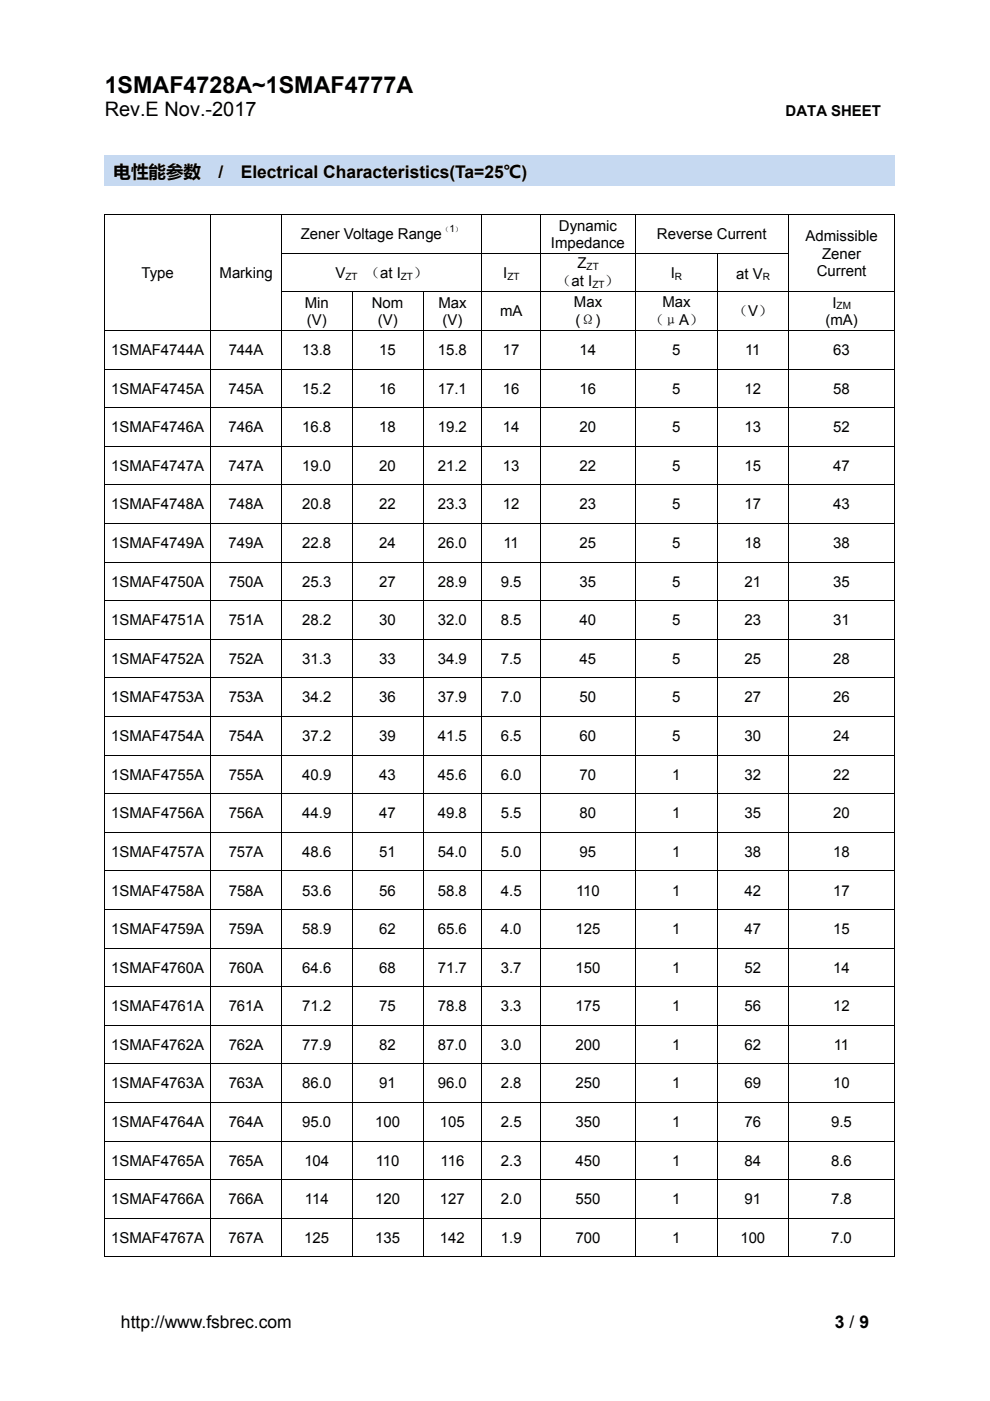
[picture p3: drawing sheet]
<svg xmlns="http://www.w3.org/2000/svg" width="210mm" height="297mm" viewBox="0 0 210 297" stroke-linecap="round" stroke-linejoin="round" font-family="sans-serif">
<defs><g id="words">
<text font-size="4.9" x="22.2" y="19.6">1SMAF4728A~1SMAF4777A</text>
<text font-size="4.2" x="22.2" y="24.6">Rev.E Nov.-2017</text>
<g font-size="3.7">
<text x="24.1" y="37.7">电性能参数</text>
<text x="46.3" y="37.7">/</text>
<text x="51.1" y="37.7">Electrical Characteristics(Ta=25℃)</text>
<text x="25.7" y="281.6">http://www.fsbrec.com</text>
<text x="177.1" y="281.6">3 / 9</text>
</g>
<g font-size="3.2">
<text x="166.6" y="24.6">DATA SHEET</text>
<text x="63.8" y="50.7">Zener Voltage Range</text>
<text x="116.9" y="52.5">Impedance</text>
<text x="118.6" y="48.9">Dynamic</text>
<text x="139.3" y="50.7">Reverse Current</text>
<text x="170.8" y="51.2">Admissible</text>
<text x="30" y="58.9">Type</text>
<text x="46.6" y="58.9">Marking</text>
<text x="71.1" y="58.9">V</text>
<text x="77.4" y="58.9">（at I</text>
<text x="87.6" y="58.9">）</text>
<text x="106.7" y="58.9">I</text>
<text x="122.5" y="56.9">Z</text>
<text x="142.3" y="58.9">I</text>
<text x="156.1" y="59.1">at V</text>
<text x="173.2" y="58.5">Current</text>
<text x="174.4" y="54.8">Zener</text>
<text x="64.6" y="65.3">Min</text>
<text x="78.9" y="65.3">Nom</text>
<text x="93" y="65.3">Max</text>
<text x="118" y="60.7">（at I</text>
<text x="121.7" y="65">Max</text>
<text x="128.2" y="60.7">）</text>
<text x="140.5" y="65">Max</text>
<text x="176.6" y="65.3">I</text>
<text x="65.1" y="68.9">(V)</text>
<text x="80.1" y="68.9">(V)</text>
<text x="93.9" y="68.9">(V)</text>
<text x="106.1" y="67.1">mA</text>
<text x="122.1" y="68.9">(Ω)</text>
<text x="137.7" y="68.9">（μA）</text>
<text x="155.5" y="67.1">（V）</text>
<text x="175.1" y="68.9">(mA)</text>
<text x="23.6" y="75.3">1SMAF4744A</text>
<text x="48.5" y="75.3">744A</text>
<text x="64.1" y="75.3">13.8</text>
<text x="80.4" y="75.3">15</text>
<text x="92.9" y="75.3">15.8</text>
<text x="106.7" y="75.3">17</text>
<text x="122.9" y="75.3">14</text>
<text x="142.6" y="75.3">5</text>
<text x="158" y="75.3">11</text>
<text x="176.7" y="75.3">63</text>
<text x="23.6" y="83.5">1SMAF4745A</text>
<text x="48.5" y="83.5">745A</text>
<text x="64.1" y="83.5">15.2</text>
<text x="80.4" y="83.5">16</text>
<text x="92.9" y="83.5">17.1</text>
<text x="106.7" y="83.5">16</text>
<text x="122.9" y="83.5">16</text>
<text x="142.6" y="83.5">5</text>
<text x="157.9" y="83.5">12</text>
<text x="176.7" y="83.5">58</text>
<text x="23.6" y="91.7">1SMAF4746A</text>
<text x="48.5" y="91.7">746A</text>
<text x="64.1" y="91.7">16.8</text>
<text x="80.4" y="91.7">18</text>
<text x="92.9" y="91.7">19.2</text>
<text x="106.7" y="91.7">14</text>
<text x="122.9" y="91.7">20</text>
<text x="142.6" y="91.7">5</text>
<text x="157.9" y="91.7">13</text>
<text x="176.7" y="91.7">52</text>
<text x="23.6" y="99.8">1SMAF4747A</text>
<text x="48.5" y="99.8">747A</text>
<text x="64.1" y="99.8">19.0</text>
<text x="80.4" y="99.8">20</text>
<text x="92.9" y="99.8">21.2</text>
<text x="106.7" y="99.8">13</text>
<text x="122.9" y="99.8">22</text>
<text x="142.6" y="99.8">5</text>
<text x="157.9" y="99.8">15</text>
<text x="176.7" y="99.8">47</text>
<text x="23.6" y="108">1SMAF4748A</text>
<text x="48.5" y="108">748A</text>
<text x="64.1" y="108">20.8</text>
<text x="80.4" y="108">22</text>
<text x="92.9" y="108">23.3</text>
<text x="106.7" y="108">12</text>
<text x="122.9" y="108">23</text>
<text x="142.6" y="108">5</text>
<text x="157.9" y="108">17</text>
<text x="176.7" y="108">43</text>
<text x="23.6" y="116.2">1SMAF4749A</text>
<text x="48.5" y="116.2">749A</text>
<text x="64.1" y="116.2">22.8</text>
<text x="80.4" y="116.2">24</text>
<text x="92.9" y="116.2">26.0</text>
<text x="106.8" y="116.2">11</text>
<text x="122.9" y="116.2">25</text>
<text x="142.6" y="116.2">5</text>
<text x="157.9" y="116.2">18</text>
<text x="176.7" y="116.2">38</text>
<text x="23.6" y="124.4">1SMAF4750A</text>
<text x="48.5" y="124.4">750A</text>
<text x="64.1" y="124.4">25.3</text>
<text x="80.4" y="124.4">27</text>
<text x="92.9" y="124.4">28.9</text>
<text x="106.2" y="124.4">9.5</text>
<text x="122.9" y="124.4">35</text>
<text x="142.6" y="124.4">5</text>
<text x="157.9" y="124.4">21</text>
<text x="176.7" y="124.4">35</text>
<text x="23.6" y="132.6">1SMAF4751A</text>
<text x="48.5" y="132.6">751A</text>
<text x="64.1" y="132.6">28.2</text>
<text x="80.4" y="132.6">30</text>
<text x="92.9" y="132.6">32.0</text>
<text x="106.2" y="132.6">8.5</text>
<text x="122.9" y="132.6">40</text>
<text x="142.6" y="132.6">5</text>
<text x="157.9" y="132.6">23</text>
<text x="176.7" y="132.6">31</text>
<text x="23.6" y="140.8">1SMAF4752A</text>
<text x="48.5" y="140.8">752A</text>
<text x="64.1" y="140.8">31.3</text>
<text x="80.4" y="140.8">33</text>
<text x="92.9" y="140.8">34.9</text>
<text x="106.2" y="140.8">7.5</text>
<text x="122.9" y="140.8">45</text>
<text x="142.6" y="140.8">5</text>
<text x="157.9" y="140.8">25</text>
<text x="176.7" y="140.8">28</text>
<text x="23.6" y="148.9">1SMAF4753A</text>
<text x="48.5" y="148.9">753A</text>
<text x="64.1" y="148.9">34.2</text>
<text x="80.4" y="148.9">36</text>
<text x="92.9" y="148.9">37.9</text>
<text x="106.2" y="148.9">7.0</text>
<text x="122.9" y="148.9">50</text>
<text x="142.6" y="148.9">5</text>
<text x="157.9" y="148.9">27</text>
<text x="176.7" y="148.9">26</text>
<text x="23.6" y="157.1">1SMAF4754A</text>
<text x="48.5" y="157.1">754A</text>
<text x="64.1" y="157.1">37.2</text>
<text x="80.4" y="157.1">39</text>
<text x="92.9" y="157.1">41.5</text>
<text x="106.2" y="157.1">6.5</text>
<text x="122.9" y="157.1">60</text>
<text x="142.6" y="157.1">5</text>
<text x="157.9" y="157.1">30</text>
<text x="176.7" y="157.1">24</text>
<text x="23.6" y="165.3">1SMAF4755A</text>
<text x="48.5" y="165.3">755A</text>
<text x="64.1" y="165.3">40.9</text>
<text x="80.4" y="165.3">43</text>
<text x="92.9" y="165.3">45.6</text>
<text x="106.2" y="165.3">6.0</text>
<text x="122.9" y="165.3">70</text>
<text x="142.6" y="165.3">1</text>
<text x="157.9" y="165.3">32</text>
<text x="176.7" y="165.3">22</text>
<text x="23.6" y="173.5">1SMAF4756A</text>
<text x="48.5" y="173.5">756A</text>
<text x="64.1" y="173.5">44.9</text>
<text x="80.4" y="173.5">47</text>
<text x="92.9" y="173.5">49.8</text>
<text x="106.2" y="173.5">5.5</text>
<text x="122.9" y="173.5">80</text>
<text x="142.6" y="173.5">1</text>
<text x="157.9" y="173.5">35</text>
<text x="176.7" y="173.5">20</text>
<text x="23.6" y="181.7">1SMAF4757A</text>
<text x="48.5" y="181.7">757A</text>
<text x="64.1" y="181.7">48.6</text>
<text x="80.4" y="181.7">51</text>
<text x="92.9" y="181.7">54.0</text>
<text x="106.2" y="181.7">5.0</text>
<text x="122.9" y="181.7">95</text>
<text x="142.6" y="181.7">1</text>
<text x="157.9" y="181.7">38</text>
<text x="176.7" y="181.7">18</text>
<text x="23.6" y="189.9">1SMAF4758A</text>
<text x="48.5" y="189.9">758A</text>
<text x="64.1" y="189.9">53.6</text>
<text x="80.5" y="189.9">56</text>
<text x="92.9" y="189.9">58.8</text>
<text x="106.2" y="189.9">4.5</text>
<text x="122.2" y="189.9">110</text>
<text x="142.6" y="189.9">1</text>
<text x="157.9" y="189.9">42</text>
<text x="176.7" y="189.9">17</text>
<text x="23.6" y="198">1SMAF4759A</text>
<text x="48.5" y="198">759A</text>
<text x="64.1" y="198">58.9</text>
<text x="80.4" y="198">62</text>
<text x="92.9" y="198">65.6</text>
<text x="106.2" y="198">4.0</text>
<text x="122.1" y="198">125</text>
<text x="142.6" y="198">1</text>
<text x="157.9" y="198">47</text>
<text x="176.7" y="198">15</text>
<text x="23.6" y="206.2">1SMAF4760A</text>
<text x="48.5" y="206.2">760A</text>
<text x="64.1" y="206.2">64.6</text>
<text x="80.4" y="206.2">68</text>
<text x="92.9" y="206.2">71.7</text>
<text x="106.2" y="206.2">3.7</text>
<text x="122.1" y="206.2">150</text>
<text x="142.6" y="206.2">1</text>
<text x="157.9" y="206.2">52</text>
<text x="176.7" y="206.2">14</text>
<text x="23.6" y="214.4">1SMAF4761A</text>
<text x="48.5" y="214.4">761A</text>
<text x="64.1" y="214.4">71.2</text>
<text x="80.4" y="214.4">75</text>
<text x="92.9" y="214.4">78.8</text>
<text x="106.2" y="214.4">3.3</text>
<text x="122.1" y="214.4">175</text>
<text x="142.6" y="214.4">1</text>
<text x="157.9" y="214.4">56</text>
<text x="176.7" y="214.4">12</text>
<text x="23.6" y="222.6">1SMAF4762A</text>
<text x="48.5" y="222.6">762A</text>
<text x="64.1" y="222.6">77.9</text>
<text x="80.4" y="222.6">82</text>
<text x="92.9" y="222.6">87.0</text>
<text x="106.2" y="222.6">3.0</text>
<text x="122.1" y="222.6">200</text>
<text x="142.6" y="222.6">1</text>
<text x="157.9" y="222.6">62</text>
<text x="176.8" y="222.6">11</text>
<text x="23.6" y="230.8">1SMAF4763A</text>
<text x="48.5" y="230.8">763A</text>
<text x="64.1" y="230.8">86.0</text>
<text x="80.4" y="230.8">91</text>
<text x="92.9" y="230.8">96.0</text>
<text x="106.2" y="230.8">2.8</text>
<text x="122.1" y="230.8">250</text>
<text x="142.6" y="230.8">1</text>
<text x="157.9" y="230.8">69</text>
<text x="176.7" y="230.8">10</text>
<text x="23.6" y="239">1SMAF4764A</text>
<text x="48.5" y="239">764A</text>
<text x="64.1" y="239">95.0</text>
<text x="79.6" y="239">100</text>
<text x="93.3" y="239">105</text>
<text x="106.2" y="239">2.5</text>
<text x="122.1" y="239">350</text>
<text x="142.6" y="239">1</text>
<text x="157.9" y="239">76</text>
<text x="176.3" y="239">9.5</text>
<text x="23.6" y="247.1">1SMAF4765A</text>
<text x="48.5" y="247.1">765A</text>
<text x="64.6" y="247.1">104</text>
<text x="79.7" y="247.1">110</text>
<text x="93.4" y="247.1">116</text>
<text x="106.3" y="247.1">2.3</text>
<text x="122.1" y="247.1">450</text>
<text x="142.6" y="247.1">1</text>
<text x="157.9" y="247.1">84</text>
<text x="176.3" y="247.1">8.6</text>
<text x="23.6" y="255.3">1SMAF4766A</text>
<text x="48.5" y="255.3">766A</text>
<text x="64.7" y="255.3">114</text>
<text x="79.6" y="255.3">120</text>
<text x="93.3" y="255.3">127</text>
<text x="106.3" y="255.3">2.0</text>
<text x="122.1" y="255.3">550</text>
<text x="142.6" y="255.3">1</text>
<text x="157.9" y="255.3">91</text>
<text x="176.3" y="255.3">7.8</text>
<text x="23.6" y="263.5">1SMAF4767A</text>
<text x="48.5" y="263.5">767A</text>
<text x="64.5" y="263.5">125</text>
<text x="79.6" y="263.5">135</text>
<text x="93.3" y="263.5">142</text>
<text x="106.3" y="263.5">1.9</text>
<text x="122.1" y="263.5">700</text>
<text x="142.6" y="263.5">1</text>
<text x="157" y="263.5">100</text>
<text x="176.3" y="263.5">7.0</text>
</g>
<g font-size="2.1">
<text x="95.3" y="49.1">1</text>
<text x="73.3" y="59.3">ZT</text>
<text x="85" y="59.3">ZT</text>
<text x="107.6" y="59.3">ZT</text>
<text x="124.4" y="57.2">ZT</text>
<text x="143.2" y="59.3">R</text>
<text x="161.8" y="59.4">R</text>
<text x="125.6" y="61.1">ZT</text>
<text x="177.4" y="65.6">ZM</text>
</g>
<g font-size="1.6">
<text x="93.7" y="49.1">（</text>
<text x="96.5" y="49.1">）</text>
</g>
</g></defs>
<g fill="#c6d9f1">
<path d="M22.2 33.1h167.6v6.3h-167.6z"/>
<path d="M24.1 33.1h165.6v6.3h-165.6z"/>
</g>
<path d="M22.1 45.4h.2v.2h-.2zM22.1 53.6h.2v.2h-.2zM44.6 53.6h.2v.2h-.2zM189.7 53.6h.2v.2h-.2zM22.1 61.8h.2v.2h-.2zM44.6 61.8h.2v.2h-.2zM189.7 266.4h.2v.2h-.2z" fill="#000"/>
<g fill="none" stroke="#000" stroke-width=".21">
<path d="M22.1 45.5h167.8M22.2 45.6v8M22.2 53.8v8M44.7 45.6v8M44.7 53.8v8M59.6 53.7h107.7M59.7 45.6v8M59.7 53.8v8M102.2 45.6v8M102.2 53.8v8M114.7 45.6v8M114.7 53.8v8"/>
<path d="M134.7 45.6v8M134.7 53.8v8M152.2 53.8v8M167.2 45.6v8M167.2 53.8v8M189.8 45.6v8M189.8 53.8v8M22.1 70.1h167.8M22.1 78.3h167.8M22.2 62v8M22.2 70.1v8.1M22.2 78.3v8"/>
<path d="M44.7 62v8M44.7 70.1v8.1M44.7 78.3v8M59.6 61.9h130.3M59.7 62v8M59.7 70.1v8.1M59.7 78.3v8M74.7 62v8M74.7 70.1v8.1M74.7 78.3v8M89.7 62v8M89.7 70.1v8.1"/>
<path d="M89.7 78.3v8M102.2 62v8M102.2 70.1v8.1M102.2 78.3v8M114.7 62v8M114.7 70.1v8.1M114.7 78.3v8M134.7 62v8M134.7 70.1v8.1M134.7 78.3v8M152.2 62v8M152.2 70.1v8.1"/>
<path d="M152.2 78.3v8M167.2 62v8M167.2 70.1v8.1M167.2 78.3v8M189.8 62v8M189.8 70.1v8.1M189.8 78.3v8M22.1 86.4h167.8M22.1 94.6h167.8M22.2 86.5v8M22.2 94.7v8M44.7 86.5v8"/>
<path d="M44.7 94.7v8M59.7 86.5v8M59.7 94.7v8M74.7 86.5v8M74.7 94.7v8M89.7 86.5v8M89.7 94.7v8M102.2 86.5v8M102.2 94.7v8M114.7 86.5v8M114.7 94.7v8M134.7 86.5v8"/>
<path d="M134.7 94.7v8M152.2 86.5v8M152.2 94.7v8M167.2 86.5v8M167.2 94.7v8M189.8 86.5v8M189.8 94.7v8M22.1 102.8h167.8M22.1 111h167.8M22.1 119.2h167.8M22.2 102.9v8M22.2 111.1v8"/>
<path d="M22.2 119.3v8M44.7 102.9v8M44.7 111.1v8M44.7 119.3v8M59.7 102.9v8M59.7 111.1v8M59.7 119.3v8M74.7 102.9v8M74.7 111.1v8M74.7 119.3v8M89.7 102.9v8M89.7 111.1v8"/>
<path d="M89.7 119.3v8M102.2 102.9v8M102.2 111.1v8M102.2 119.3v8M114.7 102.9v8M114.7 111.1v8M114.7 119.3v8M134.7 102.9v8M134.7 111.1v8M134.7 119.3v8M152.2 102.9v8M152.2 111.1v8"/>
<path d="M152.2 119.3v8M167.2 102.9v8M167.2 111.1v8M167.2 119.3v8M189.8 102.9v8M189.8 111.1v8M189.8 119.3v8M22.1 127.4h167.8M22.1 135.5h167.8M22.2 127.4v8M22.2 135.6v8M44.7 127.4v8"/>
<path d="M44.7 135.6v8M59.7 127.4v8M59.7 135.6v8M74.7 127.4v8M74.7 135.6v8M89.7 127.4v8M89.7 135.6v8M102.2 127.4v8M102.2 135.6v8M114.7 127.4v8M114.7 135.6v8M134.7 127.4v8"/>
<path d="M134.7 135.6v8M152.2 127.4v8M152.2 135.6v8M167.2 127.4v8M167.2 135.6v8M189.8 127.4v8M189.8 135.6v8M22.1 143.7h167.8M22.1 151.9h167.8M22.2 143.8v8M22.2 152v8M44.7 143.8v8"/>
<path d="M44.7 152v8M59.7 143.8v8M59.7 152v8M74.7 143.8v8M74.7 152v8M89.7 143.8v8M89.7 152v8M102.2 143.8v8M102.2 152v8M114.7 143.8v8M114.7 152v8M134.7 143.8v8"/>
<path d="M134.7 152v8M152.2 143.8v8M152.2 152v8M167.2 143.8v8M167.2 152v8M189.8 143.8v8M189.8 152v8M22.1 160.1h167.8M22.1 168.3h167.8M22.1 176.5h167.8M22.2 160.2v8M22.2 168.4v8"/>
<path d="M22.2 176.6v8M44.7 160.2v8M44.7 168.4v8M44.7 176.6v8M59.7 160.2v8M59.7 168.4v8M59.7 176.6v8M74.7 160.2v8M74.7 168.4v8M74.7 176.6v8M89.7 160.2v8M89.7 168.4v8"/>
<path d="M89.7 176.6v8M102.2 160.2v8M102.2 168.4v8M102.2 176.6v8M114.7 160.2v8M114.7 168.4v8M114.7 176.6v8M134.7 160.2v8M134.7 168.4v8M134.7 176.6v8M152.2 160.2v8M152.2 168.4v8"/>
<path d="M152.2 176.6v8M167.2 160.2v8M167.2 168.4v8M167.2 176.6v8M189.8 160.2v8M189.8 168.4v8M189.8 176.6v8M22.1 184.6h167.8M22.1 192.8h167.8M22.2 184.7v8M22.2 192.9v8M44.7 184.7v8"/>
<path d="M44.7 192.9v8M59.7 184.7v8M59.7 192.9v8M74.7 184.7v8M74.7 192.9v8M89.7 184.7v8M89.7 192.9v8M102.2 184.7v8M102.2 192.9v8M114.7 184.7v8M114.7 192.9v8M134.7 184.7v8"/>
<path d="M134.7 192.9v8M152.2 184.7v8M152.2 192.9v8M167.2 184.7v8M167.2 192.9v8M189.8 184.7v8M189.8 192.9v8M22.1 201h167.8M22.1 209.2h167.8M22.1 217.4h167.8M22.2 201.1v8M22.2 209.3v8"/>
<path d="M22.2 217.5v8M44.7 201.1v8M44.7 209.3v8M44.7 217.5v8M59.7 201.1v8M59.7 209.3v8M59.7 217.5v8M74.7 201.1v8M74.7 209.3v8M74.7 217.5v8M89.7 201.1v8M89.7 209.3v8"/>
<path d="M89.7 217.5v8M102.2 201.1v8M102.2 209.3v8M102.2 217.5v8M114.7 201.1v8M114.7 209.3v8M114.7 217.5v8M134.7 201.1v8M134.7 209.3v8M134.7 217.5v8M152.2 201.1v8M152.2 209.3v8"/>
<path d="M152.2 217.5v8M167.2 201.1v8M167.2 209.3v8M167.2 217.5v8M189.8 201.1v8M189.8 209.3v8M189.8 217.5v8M22.1 225.6h167.8M22.1 233.7h167.8M22.2 225.7v8M22.2 233.8v8.1M44.7 225.7v8"/>
<path d="M44.7 233.8v8.1M59.7 225.7v8M59.7 233.8v8.1M74.7 225.7v8M74.7 233.8v8.1M89.7 225.7v8M89.7 233.8v8.1M102.2 225.7v8M102.2 233.8v8.1M114.7 225.7v8M114.7 233.8v8.1M134.7 225.7v8"/>
<path d="M134.7 233.8v8.1M152.2 225.7v8M152.2 233.8v8.1M167.2 225.7v8M167.2 233.8v8.1M189.8 225.7v8M189.8 233.8v8.1M22.1 241.9h167.8M22.1 250.1h167.8M22.1 258.3h167.8M22.2 242v8M22.2 250.2v8"/>
<path d="M22.2 258.4v8.2M44.7 242v8M44.7 250.2v8M44.7 258.4v8.2M59.7 242v8M59.7 250.2v8M59.7 258.4v8.2M74.7 242v8M74.7 250.2v8M74.7 258.4v8.2M89.7 242v8M89.7 250.2v8"/>
<path d="M89.7 258.4v8.2M102.2 242v8M102.2 250.2v8M102.2 258.4v8.2M114.7 242v8M114.7 250.2v8M114.7 258.4v8.2M134.7 242v8M134.7 250.2v8M134.7 258.4v8.2M152.2 242v8M152.2 250.2v8"/>
<path d="M152.2 258.4v8.2M167.2 242v8M167.2 250.2v8M167.2 258.4v8.2M189.8 242v8M189.8 250.2v8M189.8 258.4v8.2M22.1 266.5h22.5M44.8 266.5h14.8M59.8 266.5h14.8M74.8 266.5h14.8M89.8 266.5h12.3"/>
<path d="M102.3 266.5h12.3M114.8 266.5h19.8M134.8 266.5h17.3M152.3 266.5h14.9M167.3 266.5h22.4"/>
</g>
<use href="#words"/>
</svg>
